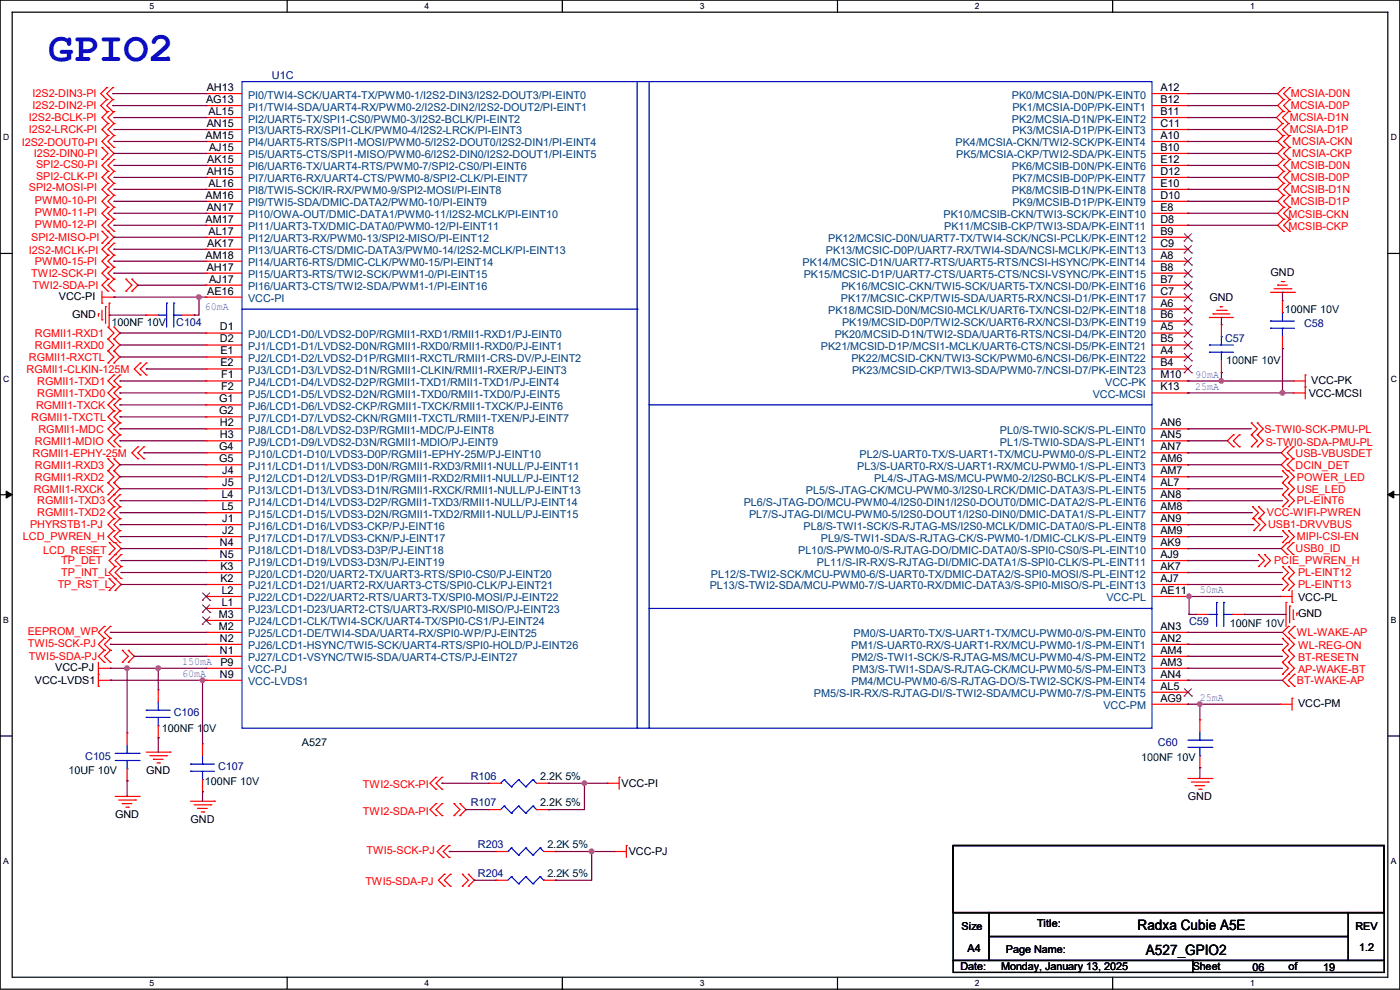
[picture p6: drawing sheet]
<svg xmlns="http://www.w3.org/2000/svg" width="297mm" height="210mm" viewBox="0 0 297 210" stroke-linecap="round" stroke-linejoin="round" font-family="sans-serif">
<defs><g id="words">
<text font-size="8.9" fill="#00f" x="10.2" y="13">GPIO2</text>
<g font-size="3">
<text x="241.3" y="197.4">Radxa Cubie A5E</text>
<text x="243.1" y="202.7">A527_GPIO2</text>
</g>
<g font-size="2.3" fill="#000080">
<text x="57.7" y="16.8">U1C</text>
<text x="37.4" y="69.2">C104</text>
<text x="276.7" y="69.4">C58</text>
<text x="259.9" y="72.5">C57</text>
<text x="252.3" y="132.7">C59</text>
<text x="36.9" y="152">C106</text>
<text x="18.1" y="161.1">C105</text>
<text x="245.7" y="158.3">C60</text>
<text x="46.3" y="163.4">C107</text>
<text x="99.9" y="165.4">R106</text>
<text x="99.9" y="171">R107</text>
<text x="101.4" y="179.9">R203</text>
<text x="101.4" y="186">R204</text>
</g>
<g font-size="2.3" fill="#f00">
<text x="6.9" y="20.7">I2S2-DIN3-PI</text>
<text x="6.9" y="23.2">I2S2-DIN2-PI</text>
<text x="273.9" y="23.2">MCSIA-D0P</text>
<text x="273.9" y="20.7">MCSIA-D0N</text>
<text x="6.1" y="25.7">I2S2-BCLK-PI</text>
<text x="6.1" y="28.3">I2S2-LRCK-PI</text>
<text x="273.6" y="28.3">MCSIA-D1P</text>
<text x="273.6" y="25.7">MCSIA-D1N</text>
<text x="4.6" y="31.1">I2S2-DOUT0-PI</text>
<text x="7.2" y="33.4">I2S2-DIN0-PI</text>
<text x="7.7" y="35.6">SPI2-CS0-PI</text>
<text x="273.9" y="35.9">MCSIB-D0N</text>
<text x="274.1" y="33.4">MCSIA-CKP</text>
<text x="274.1" y="30.8">MCSIA-CKN</text>
<text x="6.1" y="40.5">SPI2-MOSI-PI</text>
<text x="7.7" y="38.2">SPI2-CLK-PI</text>
<text x="273.9" y="38.4">MCSIB-D0P</text>
<text x="273.9" y="41">MCSIB-D1N</text>
<text x="7.4" y="43.3">PWM0-10-PI</text>
<text x="7.4" y="45.8">PWM0-11-PI</text>
<text x="273.3" y="46.3">MCSIB-CKN</text>
<text x="273.9" y="43.5">MCSIB-D1P</text>
<text x="6.1" y="53.9">I2S2-MCLK-PI</text>
<text x="6.6" y="51.1">SPI2-MISO-PI</text>
<text x="7.4" y="48.3">PWM0-12-PI</text>
<text x="273.3" y="48.9">MCSIB-CKP</text>
<text x="6.6" y="58.8">TWI2-SCK-PI</text>
<text x="7.4" y="56.2">PWM0-15-PI</text>
<text x="6.9" y="61.3">TWI2-SDA-PI</text>
<text x="7.4" y="71.5">RGMII1-RXD1</text>
<text x="6.1" y="76.5">RGMII1-RXCTL</text>
<text x="7.4" y="74">RGMII1-RXD0</text>
<text x="5.6" y="79.1">RGMII1-CLKIN-125M</text>
<text x="7.9" y="81.6">RGMII1-TXD1</text>
<text x="6.6" y="89.2">RGMII1-TXCTL</text>
<text x="7.7" y="86.7">RGMII1-TXCK</text>
<text x="7.9" y="84.2">RGMII1-TXD0</text>
<text x="7.4" y="94.3">RGMII1-MDIO</text>
<text x="8.2" y="91.8">RGMII1-MDC</text>
<text x="268.3" y="91.8">S-TWI0-SCK-PMU-PL</text>
<text x="268.5" y="94.6">S-TWI0-SDA-PMU-PL</text>
<text x="6.9" y="96.9">RGMII1-EPHY-25M</text>
<text x="7.4" y="99.4">RGMII1-RXD3</text>
<text x="7.4" y="101.9">RGMII1-RXD2</text>
<text x="274.9" y="96.9">USB-VBUSDET</text>
<text x="274.9" y="99.4">DCIN_DET</text>
<text x="275.1" y="101.9">POWER_LED</text>
<text x="7.2" y="104.5">RGMII1-RXCK</text>
<text x="7.9" y="107">RGMII1-TXD3</text>
<text x="275.1" y="107">PL-EINT6</text>
<text x="275.1" y="104.5">USE_LED</text>
<text x="6.4" y="112.1">PHYRSTB1-PJ</text>
<text x="7.9" y="109.6">RGMII1-TXD2</text>
<text x="268.8" y="109.6">VCC-WIFI-PWREN</text>
<text x="269" y="112.1">USB1-DRVVBUS</text>
<text x="4.9" y="114.6">LCD_PWREN_H</text>
<text x="9.2" y="117.4">LCD_RESET</text>
<text x="13" y="119.7">TP_DET</text>
<text x="270.3" y="119.7">PCIE_PWREN_H</text>
<text x="274.9" y="117.2">USB0_ID</text>
<text x="275.1" y="114.6">MIPI-CSI-EN</text>
<text x="12.2" y="124.8">TP_RST_L</text>
<text x="13" y="122.3">TP_INT_L</text>
<text x="275.4" y="124.8">PL-EINT13</text>
<text x="275.4" y="122.3">PL-EINT12</text>
<text x="5.9" y="137.2">TWI5-SCK-PJ</text>
<text x="5.9" y="134.7">EEPROM_WP</text>
<text x="275.1" y="135">WL-WAKE-AP</text>
<text x="275.4" y="137.8">WL-REG-ON</text>
<text x="6.1" y="140">TWI5-SDA-PJ</text>
<text x="275.4" y="140.3">BT-RESETN</text>
<text x="275.4" y="142.8">AP-WAKE-BT</text>
<text x="275.1" y="145.1">BT-WAKE-AP</text>
<text x="77" y="167.2">TWI2-SCK-PI</text>
<text x="77" y="172.8">TWI2-SDA-PI</text>
<text x="77.8" y="181.2">TWI5-SCK-PJ</text>
<text x="77.5" y="187.8">TWI5-SDA-PJ</text>
</g>
<g font-size="2.3">
<text x="43.7" y="21.8">AG13</text>
<text x="43.9" y="19.3">AH13</text>
<text x="246.2" y="19.3">A12</text>
<text x="246.2" y="21.8">B12</text>
<text x="43.6" y="29.5">AM15</text>
<text x="43.9" y="26.9">AN15</text>
<text x="44.2" y="24.4">AL15</text>
<text x="246.2" y="24.4">B11</text>
<text x="246.2" y="26.9">C11</text>
<text x="246.2" y="29.5">A10</text>
<text x="44" y="34.5">AK15</text>
<text x="44.4" y="32">AJ15</text>
<text x="246.2" y="32">B10</text>
<text x="246.2" y="34.5">E12</text>
<text x="43.9" y="37.1">AH15</text>
<text x="44.2" y="39.6">AL16</text>
<text x="246.2" y="37.1">D12</text>
<text x="246.2" y="39.6">E10</text>
<text x="43.6" y="42.2">AM16</text>
<text x="43.6" y="47.2">AM17</text>
<text x="43.9" y="44.7">AN17</text>
<text x="246.2" y="42.2">D10</text>
<text x="246.2" y="44.7">E8</text>
<text x="246.2" y="47.2">D8</text>
<text x="44" y="52.3">AK17</text>
<text x="44.2" y="49.8">AL17</text>
<text x="246.2" y="49.8">B9</text>
<text x="246.2" y="52.3">C9</text>
<text x="43.6" y="54.9">AM18</text>
<text x="43.9" y="57.4">AH17</text>
<text x="44.4" y="59.9">AJ17</text>
<text x="246.2" y="54.9">A8</text>
<text x="246.2" y="57.4">B8</text>
<text x="246.2" y="59.9">B7</text>
<text x="269.5" y="58.5">GND</text>
<text x="12.5" y="63.6">VCC-PI</text>
<text x="44" y="62.5">AE16</text>
<text x="246.2" y="62.5">C7</text>
<text x="246.2" y="65">A6</text>
<text x="256.6" y="63.8">GND</text>
<text x="15.3" y="67.4">GND</text>
<text x="46.7" y="70.1">D1</text>
<text x="246.2" y="67.6">B6</text>
<text x="246.2" y="70.1">A5</text>
<text x="46.7" y="72.6">D2</text>
<text x="46.8" y="75.2">E1</text>
<text x="46.8" y="77.7">E2</text>
<text x="246.2" y="72.6">B5</text>
<text x="246.2" y="75.2">A4</text>
<text x="246.2" y="77.7">B4</text>
<text x="46.9" y="80.3">F1</text>
<text x="46.9" y="82.8">F2</text>
<text x="246.2" y="80.3">M10</text>
<text x="246.2" y="82.8">K13</text>
<text x="278.2" y="81.4">VCC-PK</text>
<text x="46.5" y="85.3">G1</text>
<text x="46.5" y="87.9">G2</text>
<text x="277.7" y="84.2">VCC-MCSI</text>
<text x="46.5" y="95.5">G4</text>
<text x="46.7" y="90.4">H2</text>
<text x="46.7" y="93">H3</text>
<text x="246.2" y="90.4">AN6</text>
<text x="246.2" y="93">AN5</text>
<text x="246.2" y="95.5">AN7</text>
<text x="46.5" y="98">G5</text>
<text x="47.2" y="100.6">J4</text>
<text x="246.2" y="98">AM6</text>
<text x="246.2" y="100.6">AM7</text>
<text x="47" y="105.7">L4</text>
<text x="47.2" y="103.1">J5</text>
<text x="246.2" y="103.1">AL7</text>
<text x="246.2" y="105.7">AN8</text>
<text x="47" y="108.2">L5</text>
<text x="47.2" y="110.7">J1</text>
<text x="47.2" y="113.3">J2</text>
<text x="246.2" y="108.2">AM8</text>
<text x="246.2" y="110.7">AN9</text>
<text x="246.2" y="113.3">AM9</text>
<text x="46.7" y="115.8">N4</text>
<text x="46.7" y="118.4">N5</text>
<text x="246.2" y="115.8">AK9</text>
<text x="246.2" y="118.4">AJ9</text>
<text x="46.8" y="120.9">K3</text>
<text x="46.8" y="123.4">K2</text>
<text x="47" y="126">L2</text>
<text x="246.2" y="120.9">AK7</text>
<text x="246.2" y="123.4">AJ7</text>
<text x="246.2" y="126">AE11</text>
<text x="46.4" y="131.1">M3</text>
<text x="47" y="128.5">L1</text>
<text x="275.4" y="127.6">VCC-PL</text>
<text x="275.4" y="130.9">GND</text>
<text x="46.4" y="133.6">M2</text>
<text x="46.7" y="136.1">N2</text>
<text x="246.2" y="133.6">AN3</text>
<text x="246.2" y="136.1">AN2</text>
<text x="11.7" y="142.3">VCC-PJ</text>
<text x="46.7" y="138.7">N1</text>
<text x="46.7" y="143.8">N9</text>
<text x="46.8" y="141.2">P9</text>
<text x="246.2" y="138.7">AM4</text>
<text x="246.2" y="141.2">AM3</text>
<text x="246.2" y="143.8">AN4</text>
<text x="7.4" y="145.1">VCC-LVDS1</text>
<text x="246.2" y="146.3">AL5</text>
<text x="246.2" y="148.8">AG9</text>
<text x="275.4" y="149.9">VCC-PM</text>
<text x="31" y="164.2">GND</text>
<text x="131.9" y="167">VCC-PI</text>
<text x="24.4" y="173.6">GND</text>
<text x="252" y="169.8">GND</text>
<text x="40.4" y="174.6">GND</text>
<text x="133.4" y="181.4">VCC-PJ</text>
<text x="204" y="197.2">Size</text>
<text x="220" y="196.7">Title:</text>
<text x="287.6" y="197.2">REV</text>
<text x="205.3" y="202">A4</text>
<text x="213.4" y="202.3">Page Name:</text>
<text x="288.3" y="201.8">1.2</text>
<text x="203.8" y="205.8">Date:</text>
<text x="212.4" y="205.8">Monday, January 13, 2025</text>
<text x="253" y="205.8">Sheet</text>
<text x="265.7" y="206.1">06</text>
<text x="273.3" y="205.8">of</text>
<text x="280.7" y="206.1">19</text>
</g>
<g font-size="2.3" fill="#004080">
<text x="52.6" y="20.9">PI0/TWI4-SCK/UART4-TX/PWM0-1/I2S2-DIN3/I2S2-DOUT3/PI-EINT0</text>
<text x="52.6" y="23.5">PI1/TWI4-SDA/UART4-RX/PWM0-2/I2S2-DIN2/I2S2-DOUT2/PI-EINT1</text>
<text x="214.7" y="20.9">PK0/MCSIA-D0N/PK-EINT0</text>
<text x="214.8" y="23.5">PK1/MCSIA-D0P/PK-EINT1</text>
<text x="52.6" y="26">PI2/UART5-TX/SPI1-CS0/PWM0-3/I2S2-BCLK/PI-EINT2</text>
<text x="52.6" y="28.5">PI3/UART5-RX/SPI1-CLK/PWM0-4/I2S2-LRCK/PI-EINT3</text>
<text x="214.7" y="26">PK2/MCSIA-D1N/PK-EINT2</text>
<text x="214.8" y="28.5">PK3/MCSIA-D1P/PK-EINT3</text>
<text x="52.6" y="31.1">PI4/UART5-RTS/SPI1-MOSI/PWM0-5/I2S2-DOUT0/I2S2-DIN1/PI-EINT4</text>
<text x="52.6" y="33.6">PI5/UART5-CTS/SPI1-MISO/PWM0-6/I2S2-DIN0/I2S2-DOUT1/PI-EINT5</text>
<text x="202.7" y="31.1">PK4/MCSIA-CKN/TWI2-SCK/PK-EINT4</text>
<text x="202.9" y="33.6">PK5/MCSIA-CKP/TWI2-SDA/PK-EINT5</text>
<text x="52.6" y="36.2">PI6/UART6-TX/UART4-RTS/PWM0-7/SPI2-CS0/PI-EINT6</text>
<text x="52.6" y="38.7">PI7/UART6-RX/UART4-CTS/PWM0-8/SPI2-CLK/PI-EINT7</text>
<text x="52.6" y="41.2">PI8/TWI5-SCK/IR-RX/PWM0-9/SPI2-MOSI/PI-EINT8</text>
<text x="214.7" y="36.2">PK6/MCSIB-D0N/PK-EINT6</text>
<text x="214.7" y="41.2">PK8/MCSIB-D1N/PK-EINT8</text>
<text x="214.8" y="38.7">PK7/MCSIB-D0P/PK-EINT7</text>
<text x="52.6" y="43.8">PI9/TWI5-SDA/DMIC-DATA2/PWM0-10/PI-EINT9</text>
<text x="52.6" y="46.3">PI10/OWA-OUT/DMIC-DATA1/PWM0-11/I2S2-MCLK/PI-EINT10</text>
<text x="200.2" y="46.3">PK10/MCSIB-CKN/TWI3-SCK/PK-EINT10</text>
<text x="214.8" y="43.8">PK9/MCSIB-D1P/PK-EINT9</text>
<text x="52.6" y="48.9">PI11/UART3-TX/DMIC-DATA0/PWM0-12/PI-EINT11</text>
<text x="52.6" y="51.4">PI12/UART3-RX/PWM0-13/SPI2-MISO/PI-EINT12</text>
<text x="52.6" y="53.9">PI13/UART6-CTS/DMIC-DATA3/PWM0-14/I2S2-MCLK/PI-EINT13</text>
<text x="175.2" y="53.9">PK13/MCSIC-D0P/UART7-RX/TWI4-SDA/NCSI-MCLK/PK-EINT13</text>
<text x="175.7" y="51.4">PK12/MCSIC-D0N/UART7-TX/TWI4-SCK/NCSI-PCLK/PK-EINT12</text>
<text x="200.3" y="48.9">PK11/MCSIB-CKP/TWI3-SDA/PK-EINT11</text>
<text x="52.6" y="56.5">PI14/UART6-RTS/DMIC-CLK/PWM0-15/PI-EINT14</text>
<text x="52.6" y="59">PI15/UART3-RTS/TWI2-SCK/PWM1-0/PI-EINT15</text>
<text x="170.3" y="56.5">PK14/MCSIC-D1N/UART7-RTS/UART5-RTS/NCSI-HSYNC/PK-EINT14</text>
<text x="170.5" y="59">PK15/MCSIC-D1P/UART7-CTS/UART5-CTS/NCSI-VSYNC/PK-EINT15</text>
<text x="52.6" y="61.6">PI16/UART3-CTS/TWI2-SDA/PWM1-1/PI-EINT16</text>
<text x="52.6" y="64.1">VCC-PI</text>
<text x="178.4" y="64.1">PK17/MCSIC-CKP/TWI5-SDA/UART5-RX/NCSI-D1/PK-EINT17</text>
<text x="178.5" y="61.6">PK16/MCSIC-CKN/TWI5-SCK/UART5-TX/NCSI-D0/PK-EINT16</text>
<text x="52.6" y="71.7">PJ0/LCD1-D0/LVDS2-D0P/RGMII1-RXD1/RMII1-RXD1/PJ-EINT0</text>
<text x="175.7" y="66.6">PK18/MCSID-D0N/MCSI0-MCLK/UART6-TX/NCSI-D2/PK-EINT18</text>
<text x="177.1" y="71.7">PK20/MCSID-D1N/TWI2-SDA/UART6-RTS/NCSI-D4/PK-EINT20</text>
<text x="178.6" y="69.2">PK19/MCSID-D0P/TWI2-SCK/UART6-RX/NCSI-D3/PK-EINT19</text>
<text x="52.6" y="74.3">PJ1/LCD1-D1/LVDS2-D0N/RGMII1-RXD0/RMII1-RXD0/PJ-EINT1</text>
<text x="52.6" y="76.8">PJ2/LCD1-D2/LVDS2-D1P/RGMII1-RXCTL/RMII1-CRS-DV/PJ-EINT2</text>
<text x="174.2" y="74.3">PK21/MCSID-D1P/MCSI1-MCLK/UART6-CTS/NCSI-D5/PK-EINT21</text>
<text x="180.6" y="76.8">PK22/MCSID-CKN/TWI3-SCK/PWM0-6/NCSI-D6/PK-EINT22</text>
<text x="52.6" y="79.3">PJ3/LCD1-D3/LVDS2-D1N/RGMII1-CLKIN/RMII1-RXER/PJ-EINT3</text>
<text x="52.6" y="81.9">PJ4/LCD1-D4/LVDS2-D2P/RGMII1-TXD1/RMII1-TXD1/PJ-EINT4</text>
<text x="180.8" y="79.3">PK23/MCSID-CKP/TWI3-SDA/PWM0-7/NCSI-D7/PK-EINT23</text>
<text x="234.5" y="81.9">VCC-PK</text>
<text x="52.6" y="84.4">PJ5/LCD1-D5/LVDS2-D2N/RGMII1-TXD0/RMII1-TXD0/PJ-EINT5</text>
<text x="52.6" y="87">PJ6/LCD1-D6/LVDS2-CKP/RGMII1-TXCK/RMII1-TXCK/PJ-EINT6</text>
<text x="52.6" y="89.5">PJ7/LCD1-D7/LVDS2-CKN/RGMII1-TXCTL/RMII1-TXEN/PJ-EINT7</text>
<text x="231.8" y="84.4">VCC-MCSI</text>
<text x="52.6" y="92">PJ8/LCD1-D8/LVDS2-D3P/RGMII1-MDC/PJ-EINT8</text>
<text x="52.6" y="94.6">PJ9/LCD1-D9/LVDS2-D3N/RGMII1-MDIO/PJ-EINT9</text>
<text x="212.1" y="92">PL0/S-TWI0-SCK/S-PL-EINT0</text>
<text x="212.1" y="94.6">PL1/S-TWI0-SDA/S-PL-EINT1</text>
<text x="52.6" y="97.1">PJ10/LCD1-D10/LVDS3-D0P/RGMII1-EPHY-25M/PJ-EINT10</text>
<text x="52.6" y="99.7">PJ11/LCD1-D11/LVDS3-D0N/RGMII1-RXD3/RMII1-NULL/PJ-EINT11</text>
<text x="181.9" y="99.7">PL3/S-UART0-RX/S-UART1-RX/MCU-PWM0-1/S-PL-EINT3</text>
<text x="182.4" y="97.1">PL2/S-UART0-TX/S-UART1-TX/MCU-PWM0-0/S-PL-EINT2</text>
<text x="52.6" y="102.2">PJ12/LCD1-D12/LVDS3-D1P/RGMII1-RXD2/RMII1-NULL/PJ-EINT12</text>
<text x="52.6" y="104.7">PJ13/LCD1-D13/LVDS3-D1N/RGMII1-RXCK/RMII1-NULL/PJ-EINT13</text>
<text x="52.6" y="107.3">PJ14/LCD1-D14/LVDS3-D2P/RGMII1-TXD3/RMII1-NULL/PJ-EINT14</text>
<text x="157.8" y="107.3">PL6/S-JTAG-DO/MCU-PWM0-4/I2S0-DIN1/I2S0-DOUT0/DMIC-DATA2/S-PL-EINT6</text>
<text x="171" y="104.7">PL5/S-JTAG-CK/MCU-PWM0-3/I2S0-LRCK/DMIC-DATA3/S-PL-EINT5</text>
<text x="185.5" y="102.2">PL4/S-JTAG-MS/MCU-PWM0-2/I2S0-BCLK/S-PL-EINT4</text>
<text x="52.6" y="109.8">PJ15/LCD1-D15/LVDS3-D2N/RGMII1-TXD2/RMII1-NULL/PJ-EINT15</text>
<text x="52.6" y="112.4">PJ16/LCD1-D16/LVDS3-CKP/PJ-EINT16</text>
<text x="158.9" y="109.8">PL7/S-JTAG-DI/MCU-PWM0-5/I2S0-DOUT1/I2S0-DIN0/DMIC-DATA1/S-PL-EINT7</text>
<text x="170.5" y="112.4">PL8/S-TWI1-SCK/S-RJTAG-MS/I2S0-MCLK/DMIC-DATA0/S-PL-EINT8</text>
<text x="52.6" y="114.9">PJ17/LCD1-D17/LVDS3-CKN/PJ-EINT17</text>
<text x="52.6" y="117.4">PJ18/LCD1-D18/LVDS3-D3P/PJ-EINT18</text>
<text x="52.6" y="120">PJ19/LCD1-D19/LVDS3-D3N/PJ-EINT19</text>
<text x="169.3" y="117.4">PL10/S-PWM0-0/S-RJTAG-DO/DMIC-DATA0/S-SPI0-CS0/S-PL-EINT10</text>
<text x="173.3" y="120">PL11/S-IR-RX/S-RJTAG-DI/DMIC-DATA1/S-SPI0-CLK/S-PL-EINT11</text>
<text x="174.2" y="114.9">PL9/S-TWI1-SDA/S-RJTAG-CK/S-PWM0-1/DMIC-CLK/S-PL-EINT9</text>
<text x="52.6" y="122.5">PJ20/LCD1-D20/UART2-TX/UART3-RTS/SPI0-CS0/PJ-EINT20</text>
<text x="52.6" y="125.1">PJ21/LCD1-D21/UART2-RX/UART3-CTS/SPI0-CLK/PJ-EINT21</text>
<text x="150.6" y="125.1">PL13/S-TWI2-SDA/MCU-PWM0-7/S-UART0-RX/DMIC-DATA3/S-SPI0-MISO/S-PL-EINT13</text>
<text x="150.8" y="122.5">PL12/S-TWI2-SCK/MCU-PWM0-6/S-UART0-TX/DMIC-DATA2/S-SPI0-MOSI/S-PL-EINT12</text>
<text x="52.6" y="127.6">PJ22/LCD1-D22/UART2-RTS/UART3-TX/SPI0-MOSI/PJ-EINT22</text>
<text x="52.6" y="130.1">PJ23/LCD1-D23/UART2-CTS/UART3-RX/SPI0-MISO/PJ-EINT23</text>
<text x="234.7" y="127.6">VCC-PL</text>
<text x="52.6" y="132.7">PJ24/LCD1-CLK/TWI4-SCK/UART4-TX/SPI0-CS1/PJ-EINT24</text>
<text x="52.6" y="135.2">PJ25/LCD1-DE/TWI4-SDA/UART4-RX/SPI0-WP/PJ-EINT25</text>
<text x="52.6" y="137.8">PJ26/LCD1-HSYNC/TWI5-SCK/UART4-RTS/SPI0-HOLD/PJ-EINT26</text>
<text x="180.6" y="137.8">PM1/S-UART0-RX/S-UART1-RX/MCU-PWM0-1/S-PM-EINT1</text>
<text x="181.1" y="135.2">PM0/S-UART0-TX/S-UART1-TX/MCU-PWM0-0/S-PM-EINT0</text>
<text x="52.6" y="140.3">PJ27/LCD1-VSYNC/TWI5-SDA/UART4-CTS/PJ-EINT27</text>
<text x="52.6" y="142.8">VCC-PJ</text>
<text x="180.6" y="140.3">PM2/S-TWI1-SCK/S-RJTAG-MS/MCU-PWM0-4/S-PM-EINT2</text>
<text x="180.9" y="142.8">PM3/S-TWI1-SDA/S-RJTAG-CK/MCU-PWM0-5/S-PM-EINT3</text>
<text x="52.6" y="145.4">VCC-LVDS1</text>
<text x="172.7" y="147.9">PM5/S-IR-RX/S-RJTAG-DI/S-TWI2-SDA/MCU-PWM0-7/S-PM-EINT5</text>
<text x="180.6" y="145.4">PM4/MCU-PWM0-6/S-RJTAG-DO/S-TWI2-SCK/S-PM-EINT4</text>
<text x="234.1" y="150.5">VCC-PM</text>
</g>
<g font-size="2.3" fill="#8000ff">
<text x="43.5" y="65.7">60mA</text>
<text x="253.5" y="80.1">90mA</text>
<text x="253.5" y="82.7">25mA</text>
<text x="254.5" y="125.9">50mA</text>
<text x="38.7" y="143.6">60mA</text>
<text x="38.7" y="141.1">150mA</text>
<text x="254.5" y="148.7">25mA</text>
</g>
<g font-size="2.3" fill="#004000">
<text x="23.7" y="69.2">100NF 10V</text>
<text x="272.6" y="66.4">100NF 10V</text>
<text x="260.1" y="77.3">100NF 10V</text>
<text x="260.9" y="132.9">100NF 10V</text>
<text x="34.3" y="155.3">100NF 10V</text>
<text x="64.1" y="158.3">A527</text>
<text x="242.1" y="161.4">100NF 10V</text>
<text x="14.5" y="164.2">10UF 10V</text>
<text x="43.5" y="166.5">100NF 10V</text>
<text x="114.6" y="165.4">2.2K 5%</text>
<text x="114.6" y="171">2.2K 5%</text>
<text x="116.1" y="179.9">2.2K 5%</text>
<text x="116.1" y="186">2.2K 5%</text>
</g>
<g font-size="1.8">
<text x="31.7" y="1.9">5</text>
<text x="90.1" y="1.9">4</text>
<text x="148.5" y="1.9">3</text>
<text x="206.8" y="1.9">2</text>
<text x="265.2" y="1.9">1</text>
<text x=".7" y="29.8">D</text>
<text x="295.1" y="29.8">D</text>
<text x=".7" y="80.9">C</text>
<text x="295.1" y="80.9">C</text>
<text x=".7" y="132.1">B</text>
<text x="295.1" y="132.1">B</text>
<text x=".7" y="183.3">A</text>
<text x="295.1" y="183.3">A</text>
<text x="31.7" y="209.2">5</text>
<text x="90.1" y="209.2">4</text>
<text x="148.5" y="209.2">3</text>
<text x="206.8" y="209.2">2</text>
<text x="265.2" y="209.2">1</text>
</g>
</g></defs>
<path d="M0 0h297v209.8h-297zM2.6 2.6h291.8v204.7h-291.8z" fill="none" stroke="#000" stroke-width=".25"/>
<g fill="#fff">
<path d="M31.7 .3h1v2h-1z"/>
<path d="M31.7 207.6h1v1.9h-1z"/>
</g>
<path d="M60.9 0v2.6M60.9 207.3v2.5" fill="none" stroke="#000" stroke-width=".25"/>
<g fill="#fff">
<path d="M90.1 .3h1v2h-1z"/>
<path d="M90.1 207.6h1v1.9h-1z"/>
</g>
<path d="M119.3 0v2.6M119.3 207.3v2.5" fill="none" stroke="#000" stroke-width=".25"/>
<g fill="#fff">
<path d="M148.5 .3h.9v2h-.9z"/>
<path d="M148.5 207.6h.9v1.9h-.9z"/>
</g>
<path d="M177.7 0v2.6M177.7 207.3v2.5" fill="none" stroke="#000" stroke-width=".25"/>
<g fill="#fff">
<path d="M206.8 .3h1v2h-1z"/>
<path d="M206.8 207.6h1v1.9h-1z"/>
</g>
<path d="M236.1 0v2.6M236.1 207.3v2.5" fill="none" stroke="#000" stroke-width=".25"/>
<g fill="#fff">
<path d="M265.2 .3h1v2h-1z"/>
<path d="M265.2 207.6h1v1.9h-1z"/>
<path d="M.7 28.2h1.2v1.9h-1.2z"/>
<path d="M295.1 28.2h1.2v1.9h-1.2z"/>
<path d="M.7 79.3h1.2v2h-1.2z"/>
<path d="M295.1 79.3h1.2v2h-1.2z"/>
</g>
<path d="M0 53.8h2.6M294.4 53.8h2.6" fill="none" stroke="#000" stroke-width=".25"/>
<g fill="#fff">
<path d="M.7 130.5h1.2v2h-1.2z"/>
<path d="M295.1 130.5h1.1v2h-1.1z"/>
</g>
<path d="M0 104.9h2.6M294.4 104.9h2.6" fill="none" stroke="#000" stroke-width=".25"/>
<path d="M1.3 104.2l1.3 .7-1.3 .8zM294.4 104.9l1.3-.7v1.5z" fill="#000" stroke="#000" stroke-width=".21"/>
<g fill="#fff">
<path d="M.7 181.7h1.2v2h-1.2z"/>
<path d="M295.1 181.7h1.1v2h-1.1z"/>
</g>
<path d="M0 156.1h2.6M294.4 156.1h2.6M202.2 179.4h91.5v14.2h-91.5zM202.2 193.6h7.6v10.2h-7.6zM209.8 193.6h76.2v5.1h-76.2zM209.8 198.7h76.2v5.1h-76.2zM286 193.6h7.7v10.2h-7.7zM202.2 203.8h50.8v2.5h-50.8zM253 203.8h40.7v2.5h-40.7z" fill="none" stroke="#000" stroke-width=".25"/>
<g fill="none" stroke="#f00" stroke-width=".25">
<path d="M22.6 18.6h.1M22.6 18.6l-1.2 1.3 1.2 1.2M23.9 18.6h.1M23.9 18.6l-1.3 1.3 1.3 1.2M43.7 19.9h.1M43.7 19.9h7.7M244.4 19.9h7.6M252 19.9h.1M272.3 18.6h.1M272.3 18.6l-1.2 1.3 1.2 1.2M273.6 18.6h.1M273.6 18.6l-1.3 1.3 1.3 1.2"/>
<path d="M21.6 33.8h.1M21.6 31.3h.1M21.6 31.3l1.3 1.3-1.3 1.2M22.6 21.1h.1M22.6 23.7h.1M22.6 21.1l-1.2 1.3 1.2 1.3M22.9 36.4h.1M22.9 33.8h.1M22.9 38.9h.1M22.9 26.2h.1M22.9 23.7h.1M22.9 28.7h.1"/>
<path d="M22.9 31.3h.1M22.9 28.7l-1.3 1.3 2.6 2.6-2.6 2.5 1.3 1.3M22.9 36.4l-1.3 1.2 1.3 1.3M22.9 38.9l-1.3 1.3 1.3 1.2M22.9 23.7l-1.3 1.2 1.3 1.3M22.9 26.2l-1.3 1.3 1.3 1.2M23.9 21.1h.1M23.9 23.7h.1M23.9 21.1l-1.3 1.3 1.3 1.3M24.2 36.4h.1M24.2 33.8h.1M24.2 38.9h.1"/>
<path d="M24.2 26.2h.1M24.2 23.7h.1M24.2 28.7h.1M24.2 31.3h.1M24.2 33.8l-1.3 1.3 1.3 1.3M24.2 36.4l-1.3 1.2 1.3 1.3M24.2 38.9l-1.3 1.3 1.3 1.2M24.2 23.7l-1.3 1.2 1.3 1.3M24.2 26.2l-1.3 1.3 1.3 1.2M24.2 28.7l-1.3 1.3 1.3 1.3M43.7 22.4h.1M43.7 24.9h.1"/>
<path d="M43.7 27.5h.1M43.7 30h.1M43.7 32.6h.1M43.7 35.1h.1M43.7 37.6h.1M43.7 22.4h7.7M43.7 24.9h7.7M43.7 27.5h7.7M43.7 30h7.7M43.7 32.6h7.7M43.7 35.1h7.7M43.7 37.6h7.7"/>
<path d="M244.4 22.4h7.6M244.4 24.9h7.6M244.4 27.5h7.6M244.4 30h7.6M244.4 32.6h7.6M244.4 35.1h7.6M244.4 37.6h7.6M252 22.4h.1M252 24.9h.1M252 27.5h.1M252 30h.1M252 32.6h.1"/>
<path d="M252 35.1h.1M252 37.6h.1M272.1 28.7h.1M272.1 26.2h.1M272.1 23.7h.1M272.1 26.2l-1.3 1.3 1.3 1.2M272.1 23.7l-1.3 1.2 1.3 1.3M272.3 33.8h.1M272.3 31.3h.1M272.3 28.7h.1M272.3 23.7h.1M272.3 21.1h.1"/>
<path d="M272.3 38.9h.1M272.3 36.4h.1M272.3 31.3l-1.2 1.3 1.2 1.2M272.3 28.7l-1.2 1.3 1.2 1.3M272.3 21.1l-1.2 1.3 1.2 1.3M272.3 36.4l-1.2 1.2 1.2 1.3M272.3 33.8l-1.2 1.3 1.2 1.3M272.3 38.9l-1.2 1.3 1.2 1.2M273.3 26.2h.1M273.3 28.7h.1M273.3 23.7h.1M273.3 26.2l-1.2 1.3 1.2 1.2"/>
<path d="M273.3 23.7l-1.2 1.2 1.2 1.3M273.6 31.3h.1M273.6 33.8h.1M273.6 28.7h.1M273.6 21.1h.1M273.6 23.7h.1M273.6 36.4h.1M273.6 38.9h.1M273.6 31.3l-1.3 1.3 1.3 1.2M273.6 28.7l-1.3 1.3 1.3 1.3M273.6 21.1l-1.3 1.3 1.3 1.3M273.6 36.4l-1.3 1.2 1.3 1.3"/>
<path d="M273.6 33.8l-1.3 1.3 1.3 1.3M273.6 38.9l-1.3 1.3 1.3 1.2M21.6 51.6h.1M21.6 49.1h.1M21.6 49.1l1.3 1.2-1.3 1.3M22.9 59.2h.1M22.9 56.7h.1M22.9 41.4h.1M22.9 54.1h.1M22.9 51.6h.1M22.9 44h.1M22.9 46.5h.1"/>
<path d="M22.9 49.1h.1M22.9 46.5l-1.3 1.3 2.6 2.5-2.6 2.6 1.3 1.2M22.9 59.2l-1.3 1.3 1.3 1.3M22.9 56.7l-1.3 1.3 1.3 1.2M22.9 41.4l-1.3 1.3 1.3 1.3M22.9 44l-1.3 1.3 1.3 1.2M22.9 54.1l-1.3 1.3 1.3 1.3M24.2 59.2h.1M24.2 56.7h.1M24.2 41.4h.1M24.2 54.1h.1M24.2 51.6h.1"/>
<path d="M24.2 44h.1M24.2 46.5h.1M24.2 49.1h.1M24.2 54.1l-1.3 1.3 1.3 1.3M24.2 59.2l-1.3 1.3 1.3 1.3M24.2 56.7l-1.3 1.3 1.3 1.2M24.2 51.6l-1.3 1.3 1.3 1.2M24.2 41.4l-1.3 1.3 1.3 1.3M24.2 44l-1.3 1.3 1.3 1.2M24.2 46.5l-1.3 1.3 1.3 1.3M26.7 59.2h.1M26.7 59.2l1.3 1.3-1.3 1.3"/>
<path d="M28 59.2h.1M28 59.2l1.3 1.3-1.3 1.3M43.7 40.2h.1M43.7 42.7h.1M43.7 45.3h.1M43.7 47.8h.1M43.7 50.3h.1M43.7 52.9h.1M43.7 55.4h.1M43.7 58h.1M43.7 40.2h7.7M43.7 42.7h7.7"/>
<path d="M43.7 45.3h7.7M43.7 47.8h7.7M43.7 50.3h7.7M43.7 52.9h7.7M43.7 55.4h7.7M43.7 58h7.7M244.4 40.2h7.6M244.4 42.7h7.6M244.4 45.3h7.6M244.4 47.8h7.6M244.4 50.3h7.6M244.4 52.9h7.6"/>
<path d="M244.4 55.4h7.6M244.4 58h7.6M252 40.2h.1M252 42.7h.1M252 45.3h.1M252 47.8h.1M252 50.3h.1M252 52.9h.1M252 55.4h.1M252 58h.1M271.8 59.7h.5M272.3 59.7h.1"/>
<path d="M272.3 44h.1M272.3 41.4h.1M272.3 49.1h.1M272.3 46.5h.1M272.3 41.4l-1.2 1.3 1.2 1.3M272.3 46.5l-1.2 1.3 1.2 1.3M272.3 44l-1.2 1.3 1.2 1.2M273.6 41.4h.1M273.6 44h.1M273.6 46.5h.1M273.6 49.1h.1M273.6 41.4l-1.3 1.3 1.3 1.3"/>
<path d="M273.6 46.5l-1.3 1.3 1.3 1.3M273.6 44l-1.3 1.3 1.3 1.2M20.9 66.6h.1M20.9 66.6v.5M21.6 64.3h.1M21.6 67.9h.1M21.6 63h2.6M21.6 61.8v2.5M21.6 65.8v2.1M22.4 65.1h.1M22.4 65.1v3.5M22.9 71.9h.1"/>
<path d="M22.9 69.4h.1M22.9 74.5h.1M22.9 77h.1M22.9 61.8h.1M22.9 69.4l1.3 1.3-1.3 1.2M22.9 71.9l1.3 1.3-1.3 1.3M22.9 74.5l1.3 1.2-1.3 1.3M23.2 64.3h.1M23.2 64.3v5.1M24.2 63h.1M24.2 69.4h.1M24.2 71.9h.1"/>
<path d="M24.2 74.5h.1M24.2 77h.1M24.2 79.5h.1M24.2 61.8h.1M24.2 69.4l1.2 1.3-1.2 1.2M24.2 71.9l1.2 1.3-1.2 1.3M24.2 74.5l1.2 1.2-1.2 1.3M24.2 79.5l-1.3 1.3 1.3 1.3M25.4 79.5h.1M25.4 79.5l-1.2 1.3 1.2 1.3M26.7 61.8h.1M28 61.8h.1"/>
<path d="M29.8 79.5h.1M29.8 77h.1M29.8 77l-1.3 1.3 1.3 1.2M31 79.5h.1M31 77h.1M31 66.8h.1M31 77l-1.2 1.3 1.2 1.2M31 66.8h2.6M38.7 66.8h2.5M41.2 66.8h.1M43.7 60.5h.1M43.7 63h.1"/>
<path d="M43.7 70.7h.1M43.7 73.2h.1M43.7 75.7h.1M43.7 78.3h.1M43.7 60.5h7.7M43.7 63h7.7M43.7 70.7h7.7M43.7 73.2h7.7M43.7 75.7h7.7M43.7 78.3h7.7M244.4 60.5h7.6M244.4 63h7.6"/>
<path d="M244.4 70.7h7.6M244.4 73.2h7.6M244.4 75.7h7.6M244.4 78.3h7.6M244.4 65.6h7.6M244.4 68.1h7.6M252 60.5h.1M252 63h.1M252 65.6h.1M252 68.1h.1M252 70.7h.1M252 73.2h.1"/>
<path d="M252 75.7h.1M252 78.3h.1M256.6 67.4h.1M256.6 67.4h5.1M257.3 66.6h.1M257.3 66.6h3.6M258.1 65.8h2M258.9 65.1h.1M258.9 65.1h.5M259.1 79h.1M259.1 68.9h.1M259.1 68.9v2.5"/>
<path d="M259.1 76.5v2.5M260.1 65.8h.1M269.5 62h5.1M270.3 61.3h3.6M271.1 60.5h.1M271.1 60.5h2M272.1 74h.1M272.1 63.8h.1M272.1 63.8v2.5M272.1 71.4v2.6M273.9 61.3h.1M274.6 62h.1"/>
<path d="M276.9 79.5h.1M276.9 79.5v5.1M22.9 99.9h.1M22.9 97.3h.1M22.9 97.3l1.3 1.3-1.3 1.3M22.9 99.9l1.3 1.2-1.3 1.3M24.2 97.3h.1M24.2 99.9h.1M24.2 82.1h.1M24.2 84.6h.1M24.2 87.2h.1M24.2 89.7h.1"/>
<path d="M24.2 92.2h.1M24.2 94.8h.1M24.2 97.3l1.2 1.3-1.2 1.3M24.2 82.1l-1.3 1.3 1.3 1.2M24.2 84.6l-1.3 1.3 1.3 1.3M24.2 87.2l-1.3 1.2 1.3 1.3M24.2 89.7l-1.3 1.3 1.3 1.2M24.2 92.2l-1.3 1.3 1.3 1.3M24.2 99.9l1.2 1.2-1.2 1.3M25.4 82.1h.1M25.4 84.6h.1M25.4 87.2h.1"/>
<path d="M25.4 89.7h.1M25.4 92.2h.1M25.4 94.8h.1M25.4 82.1l-1.2 1.3 1.2 1.2M25.4 84.6l-1.2 1.3 1.2 1.3M25.4 87.2l-1.2 1.2 1.2 1.3M25.4 89.7l-1.2 1.3 1.2 1.2M25.4 92.2l-1.2 1.3 1.2 1.3M29.3 97.3h.1M29.3 94.8h.1M29.3 94.8l-1.3 1.3 1.3 1.2M30.5 97.3h.1"/>
<path d="M30.5 94.8h.1M30.5 94.8l-1.2 1.3 1.2 1.2M43.7 80.8h.1M43.7 83.4h.1M43.7 85.9h.1M43.7 88.4h.1M43.7 91h.1M43.7 93.5h.1M43.7 96.1h.1M43.7 98.6h.1M43.7 80.8h7.7M43.7 83.4h7.7"/>
<path d="M43.7 85.9h7.7M43.7 88.4h7.7M43.7 91h7.7M43.7 93.5h7.7M43.7 96.1h7.7M43.7 98.6h7.7M244.4 80.8h7.6M244.4 83.4h7.6M244.4 91h7.6M244.4 93.5h7.6M244.4 96.1h7.6M244.4 98.6h7.6"/>
<path d="M252 80.8h.1M252 83.4h.1M252 91h.1M252 93.5h.1M252 96.1h.1M252 98.6h.1M261.7 92.2h.1M261.7 94.8h.1M261.7 92.2l-1.3 1.3 1.3 1.3M262.9 94.8h.1M262.9 92.2h.1M262.9 92.2l-1.2 1.3 1.2 1.3"/>
<path d="M265.5 94.8h.1M265.5 92.2h.1M265.5 89.7h.1M265.5 92.2l1.2 1.3-1.2 1.3M265.5 89.7l1.2 1.3-1.2 1.2M266.7 94.8h.1M266.7 92.2h.1M266.7 89.7h.1M266.7 92.2l1.3 1.3-1.3 1.3M266.7 89.7l1.3 1.3-1.3 1.2M272.1 99.9h.1M272.1 99.9l1.2 1.2-1.2 1.3"/>
<path d="M273.1 97.3h.1M273.1 94.8h.1M273.1 99.9h.1M273.1 97.3l-1.3 1.3 1.3 1.3M273.1 94.8l-1.3 1.3 1.3 1.2M273.3 99.9h.1M273.3 99.9l1.3 1.2-1.3 1.3M274.4 80.8h.1M274.4 83.4h.1M274.4 94.8h.1M274.4 97.3h.1M274.4 99.9h.1"/>
<path d="M274.4 80.8h2.5M274.4 83.4h2.5M274.4 94.8l-1.3 1.3 1.3 1.2M274.4 97.3l-1.3 1.3 1.3 1.3M276.9 82.1h.1M22.9 102.4h.1M22.9 104.9h.1M22.9 102.4l1.3 1.3-1.3 1.2M23.2 117.6h.1M23.2 115.1h.1M23.2 115.1l1.2 1.3-1.2 1.2M24.2 102.4h.1"/>
<path d="M24.2 104.9h.1M24.2 107.5h.1M24.2 110h.1M24.2 112.6h.1M24.2 115.1h.1M24.2 102.4l1.2 1.3-2.5 2.5 1.3 1.3M24.2 107.5l-1.3 1.3 1.3 1.2M24.2 110l-1.3 1.3 1.3 1.3M24.2 112.6l-1.3 1.2 1.3 1.3M24.4 115.1h.1M24.4 117.6h.1M24.4 115.1l1.3 1.3-2.5 2.5 1.2 1.3"/>
<path d="M25.4 107.5h.1M25.4 104.9h.1M25.4 110h.1M25.4 112.6h.1M25.4 115.1h.1M25.4 104.9l-1.2 1.3 1.2 1.3M25.4 107.5l-1.2 1.3 1.2 1.2M25.4 110l-1.2 1.3 1.2 1.3M25.4 112.6l-1.2 1.2 1.2 1.3M25.7 117.6h.1M25.7 117.6l-1.3 1.3 1.3 1.3M43.7 101.1h.1"/>
<path d="M43.7 103.7h.1M43.7 106.2h.1M43.7 108.8h.1M43.7 111.3h.1M43.7 113.8h.1M43.7 116.4h.1M43.7 118.9h.1M43.7 101.1h7.7M43.7 103.7h7.7M43.7 106.2h7.7M43.7 108.8h7.7M43.7 111.3h7.7"/>
<path d="M43.7 113.8h7.7M43.7 116.4h7.7M43.7 118.9h7.7M244.4 101.1h7.6M244.4 103.7h7.6M244.4 106.2h7.6M244.4 108.8h7.6M244.4 111.3h7.6M244.4 113.8h7.6M244.4 116.4h7.6M244.4 118.9h7.6M252 101.1h.1"/>
<path d="M252 103.7h.1M252 106.2h.1M252 108.8h.1M252 111.3h.1M252 113.8h.1M252 116.4h.1M252 118.9h.1M265.7 110h.1M265.7 107.5h.1M265.7 107.5l1.3 1.3-1.3 1.2M266 112.6h.1M266 110h.1"/>
<path d="M266 110l1.3 1.3-1.3 1.3M267 110h.1M267 107.5h.1M267 117.6h.1M267 107.5l1.3 1.3-1.3 1.2M267 117.6l1.3 1.3-1.3 1.3M267.3 112.6h.1M267.3 110h.1M267.3 110l1.2 1.3-1.2 1.3M268.3 117.6h.1M268.3 117.6l1.2 1.3-1.2 1.3M272.1 107.5h.1"/>
<path d="M272.1 104.9h.1M272.1 102.4h.1M272.1 115.1h.1M272.1 112.6h.1M272.1 102.4l1.2 1.3-1.2 1.2M272.1 104.9l1.2 1.3-1.2 1.3M272.1 112.6l1.2 1.2-1.2 1.3M273.1 115.1h.1M273.1 117.6h.1M273.1 115.1l-1.3 1.3 1.3 1.2M273.3 107.5h.1M273.3 104.9h.1"/>
<path d="M273.3 102.4h.1M273.3 115.1h.1M273.3 112.6h.1M273.3 104.9l1.3 1.3-1.3 1.3M273.3 102.4l1.3 1.3-1.3 1.2M273.3 112.6l1.3 1.2-1.3 1.3M274.4 117.6h.1M274.4 115.1h.1M274.4 115.1l-1.3 1.3 1.3 1.2M22.1 138h.1M22.1 135.4h.1M22.1 132.9h.1"/>
<path d="M22.1 135.4l-1.2 1.3 1.2 1.3M22.1 138l-1.2 1.2 1.2 1.3M22.1 132.9l-1.2 1.3 1.2 1.2M23.2 125.3h.1M23.2 122.7h.1M23.2 122.7l1.2 1.3-1.2 1.3M23.4 138h.1M23.4 135.4h.1M23.4 132.9h.1M23.4 135.4l-1.3 1.3 1.3 1.3M23.4 132.9l-1.3 1.3 1.3 1.2M23.4 138l-1.3 1.2 1.3 1.3"/>
<path d="M24.4 122.7h.1M24.4 125.3h.1M24.4 120.2h.1M24.4 120.2l-1.2 1.3 2.5 2.5-1.3 1.3M25.7 122.7h.1M25.7 120.2h.1M25.7 120.2l-1.3 1.3 1.3 1.2M26 138h.1M26 138l1.2 1.2-1.2 1.3M27.2 138h.1M27.2 138l1.3 1.2-1.3 1.3M43.7 121.5h.1"/>
<path d="M43.7 124h.1M43.7 126.5h.1M43.7 129.1h.1M43.7 131.6h.1M43.7 134.2h.1M43.7 136.7h.1M43.7 139.2h.1M43.7 126.5h7.7M43.7 121.5h7.7M43.7 124h7.7M43.7 129.1h7.7M43.7 131.6h7.7"/>
<path d="M43.7 134.2h7.7M43.7 136.7h7.7M43.7 139.2h7.7M244.4 126.5h7.6M244.4 121.5h7.6M244.4 124h7.6M244.4 134.2h7.6M244.4 136.7h7.6M244.4 139.2h7.6M252 121.5h.1M252 124h.1M252 126.5h.1"/>
<path d="M252 134.2h.1M252 136.7h.1M252 139.2h.1M253.8 130.3h.1M253.8 130.3h2.5M261.4 130.3h2.5M263.9 130.3h.1M267 120.2h.1M268.3 120.2h.1M271.6 126.5h.1M271.6 126.5h2.5M272.1 138h.1"/>
<path d="M272.1 135.4h.1M272.1 125.3h.1M272.1 122.7h.1M272.1 120.2h.1M272.1 135.4l1.2 1.3-1.2 1.3M272.1 138l1.2 1.2-1.2 1.3M272.1 122.7l1.2 1.3-1.2 1.3M272.1 120.2l1.2 1.3-1.2 1.2M272.8 127.8h.1M272.8 127.8v5.1M273.3 138h.1M273.3 135.4h.1"/>
<path d="M273.3 125.3h.1M273.3 122.7h.1M273.3 120.2h.1M273.3 132.9h.1M273.3 132.9l-1.2 1.3 2.5 2.5-1.3 1.3M273.3 138l1.3 1.2-1.3 1.3M273.3 122.7l1.3 1.3-1.3 1.3M273.3 120.2l1.3 1.3-1.3 1.2M273.6 128.6h.1M273.6 128.6v3.5M274.1 127.8h.1M274.1 125.3v2.5"/>
<path d="M274.4 131.4h.1M274.4 129.3v2.1M274.6 135.4h.1M274.6 132.9h.1M274.6 132.9l-1.3 1.3 1.3 1.2M275.1 130.1h.1M275.1 130.1v.5M20.9 145.6h.1M20.9 143h.1M20.9 144.3h2.5M20.9 140.5v5.1M20.9 141.8h2.5"/>
<path d="M22.1 140.5h.1M23.4 144.3h.1M23.4 141.8h.1M23.4 140.5h.1M26 140.5h.1M27 155.5h.1M27 155.5v2.5M27.2 140.5h.1M31 159.6h5.1M33.6 146.3h.1M33.6 156.5h.1M33.6 146.3v2.6"/>
<path d="M33.6 154v2.5M36.1 159.6h.1M43 157.8h.1M43 157.8v2.5M43.7 141.8h.1M43.7 144.3h.1M43.7 144.3h7.7M43.7 141.8h7.7M244.4 149.4h7.6M244.4 144.3h7.6M244.4 141.8h7.6M244.4 146.9h7.6"/>
<path d="M252 141.8h.1M252 144.3h.1M252 146.9h.1M252 149.4h.1M254.6 152.7h.1M254.6 152.7v2.5M271.6 149.4h.1M271.6 149.4h2.5M272.1 140.5h.1M272.1 143h.1M272.1 140.5l1.2 1.3-1.2 1.2M273.3 140.5h.1"/>
<path d="M273.3 143h.1M273.3 145.6h.1M273.3 140.5l1.3 1.3-2.5 2.5 1.2 1.3M274.1 148.1h.1M274.1 148.1v2.6M274.6 145.6h.1M274.6 143h.1M274.6 143l-1.3 1.3 1.3 1.3M24.4 169h5.1M25.2 169.7h3.5M26 170.5h.1M26 170.5h2"/>
<path d="M26.7 171.2h.5M27 165.7h.1M27 163.1v2.6M27.2 171.2h.1M28.7 169.7h.1M29.5 169h.1M31.8 160.3h3.5M32.6 161.1h.1M32.6 161.1h2M33.3 161.8h.5M33.8 161.8h.1M35.3 160.3h.1"/>
<path d="M40.4 170h5.1M41.2 170.7h3.5M42 171.5h.1M42 171.5h2M42.7 172.3h.5M43 167.9h.1M43 165.4v2.5M43.2 172.3h.1M44.7 170.7h.1M45.5 170h.1M92.5 167.4h.1M92.5 164.9h.1"/>
<path d="M92.5 173h.1M92.5 170.5h.1M92.5 164.9l-1.3 1.3 1.3 1.2M92.5 170.5l-1.3 1.2 1.3 1.3M93.8 167.4h.1M93.8 164.9h.1M93.8 173h.1M93.8 170.5h.1M93.8 164.9l-1.3 1.3 1.3 1.2M93.8 170.5l-1.3 1.2 1.3 1.3M94 179.4h.1M94 179.4l-1.2 1.2 1.2 1.3"/>
<path d="M95.3 179.4h.1M95.3 179.4l-1.3 1.2 1.3 1.3M96.3 173h.1M96.3 170.5h.1M96.3 170.5l1.3 1.2-1.3 1.3M97.6 170.5h.1M97.6 173h.1M97.6 170.5l1.2 1.2-1.2 1.3M103.7 166.2h.1M103.7 171.7h.1M103.7 166.2h2.5M103.7 171.7h2.5"/>
<path d="M113.8 166.2h2.6M113.8 171.7h2.6M116.4 166.2h.1M116.4 171.7h.1M128.8 166.2h.1M128.8 166.2h2.6M131.4 164.9h.1M131.4 164.9v2.5M132.9 179.4h.1M132.9 179.4v2.5M252 165.1h5.1M252.8 165.9h3.5"/>
<path d="M253.5 166.7h.1M253.5 166.7h2.1M254.3 167.4h.5M254.6 162.9h.1M254.6 160.3v2.6M254.8 167.4h.1M256.3 165.9h.1M257.1 165.1h.1M94 181.9h.1M94.3 188h.1M94.3 185.5h.1M94.3 185.5l-1.3 1.2 1.3 1.3"/>
<path d="M95.3 181.9h.1M95.5 188h.1M95.5 185.5h.1M95.5 185.5l-1.2 1.2 1.2 1.3M98.1 188h.1M98.1 185.5h.1M98.1 185.5l1.3 1.2-1.3 1.3M99.4 185.5h.1M99.4 188h.1M99.4 185.5l1.2 1.2-1.2 1.3M105.2 180.6h.1M105.2 186.7h.1"/>
<path d="M105.2 180.6h2.5M105.2 186.7h2.5M115.4 180.6h2.5M115.4 186.7h2.5M117.9 180.6h.1M117.9 186.7h.1M130.3 180.6h.1M130.3 180.6h2.6"/>
</g>
<g fill="none" stroke="#00f" stroke-width=".25">
<path d="M51.4 17.3h193v137.2h-193zM135.2 17.3v137.2M137.7 17.3v137.2M33.6 66.8h.1M33.6 66.8h1.7M35.3 64.3h.1M35.3 64.3v5.1M36.9 66.8h.1M36.9 64.3h.1M36.9 66.8h1.8M36.9 64.3v5.1M51.4 65.6h83.8"/>
<path d="M135.2 65.6h.1M256.6 73.2h.1M256.6 74.7h.1M256.6 73.2h5.1M256.6 74.7h5.1M259.1 71.4h.1M259.1 74.7h.1M259.1 71.4v1.8M259.1 74.7v1.8M269.5 68.1h.1M269.5 69.6h.1M269.5 68.1h5.1"/>
<path d="M269.5 69.6h5.1M272.1 66.3h.1M272.1 69.6h.1M272.1 66.3v1.8M272.1 69.6v1.8M137.7 85.9h.1M137.7 85.9h106.7M137.7 129.1h.1M137.7 129.1h106.7M256.3 130.3h1.8M258.1 130.3h.1M258.1 127.8h.1"/>
<path d="M258.1 127.8v5.1M259.6 127.8h.1M259.6 130.3h1.8M259.6 127.8v5.1M261.4 130.3h.1M24.4 159.8h5.1M27 159.8h.1M27 158v1.8M29.5 159.8h.1M31 152.2h.1M31 150.7h.1M31 152.2h5.1"/>
<path d="M31 150.7h5.1M33.6 154h.1M33.6 150.7h.1M33.6 148.9v1.8M33.6 152.2v1.8M135.2 154.5h.1M137.7 154.5h.1M252 158.5h5.1M252 157h5.1M254.6 157h.1M254.6 155.2v1.8M254.6 158.5v1.8"/>
<path d="M257.1 158.5h.1M257.1 157h.1M24.4 161.3h5.1M27 163.1h.1M27 161.3v1.8M29.5 161.3h.1M40.4 163.6h.1M40.4 162.1h.1M40.4 163.6h5.1M40.4 162.1h5.1M43 165.4h.1M43 162.1h.1"/>
<path d="M43 160.3v1.8M43 163.6v1.8M106.2 166.2h.1M107 165.4h.1M107 171h.1M107 165.4l1.5 1.5M107 165.4l-.8 .8M107 171l-.8 .7M107 171l1.5 1.5M108.5 166.9h.1M108.5 179.9h.1M108.5 172.5h.1"/>
<path d="M108.5 179.9l1.5 1.5M108.5 179.9l-.8 .7M110 165.4h.1M110 171h.1M110 165.4l1.5 1.5M110 165.4l-1.5 1.5M110 171l-1.5 1.5M110 171l1.5 1.5M111.5 166.9h.1M111.5 179.9h.1M111.5 172.5h.1M111.5 179.9l1.6 1.5"/>
<path d="M111.5 179.9l-1.5 1.5M113.1 165.4h.1M113.1 171h.1M113.1 165.4l.7 .8M113.1 165.4l-1.6 1.5M113.1 171l-1.6 1.5M113.1 171l.7 .7M113.8 171.7h.1M114.6 179.9h.1M114.6 179.9l.8 .7M114.6 179.9l-1.5 1.5M254.6 160.3h.1"/>
<path d="M107.7 180.6h.1M108.5 186h.1M108.5 186l-.8 .7M108.5 186l1.5 1.5M110 181.4h.1M110 187.5h.1M111.5 186h.1M111.5 186l-1.5 1.5M111.5 186l1.6 1.5M113.1 181.4h.1M113.1 187.5h.1M114.6 186h.1"/>
<path d="M114.6 186l.8 .7M114.6 186l-1.5 1.5M115.4 186.7h.1"/>
</g>
<g fill="none" stroke="#804000" stroke-width=".21">
<path d="M251.2 51.1h.1M251.2 53.7h.1M251.2 56.2h.1M251.2 58.8h.1M251.2 49.6l1.6 1.5M251.2 52.1l1.6 1.6M251.2 54.7l1.6 1.5M251.2 57.2l1.6 1.6M251.2 59.7l1.6 1.6M252.8 49.6l-1.6 1.5M252.8 52.1l-1.6 1.6M252.8 54.7l-1.6 1.5"/>
<path d="M252.8 57.2l-1.6 1.6M252.8 59.7l-1.6 1.6M252.8 51.1h.1M252.8 53.7h.1M252.8 56.2h.1M252.8 58.8h.1M251.2 61.3h.1M251.2 63.8h.1M251.2 66.4h.1M251.2 68.9h.1M251.2 71.5h.1M251.2 74h.1"/>
<path d="M251.2 76.5h.1M251.2 79.1h.1M251.2 62.3l1.6 1.5M251.2 64.8l1.6 1.6M251.2 67.4l1.6 1.5M251.2 69.9l1.6 1.6M251.2 72.4l1.6 1.6M251.2 75l1.6 1.5M251.2 77.5l1.6 1.6M252.8 62.3l-1.6 1.5M252.8 64.8l-1.6 1.6M252.8 67.4l-1.6 1.5"/>
<path d="M252.8 69.9l-1.6 1.6M252.8 72.4l-1.6 1.6M252.8 75l-1.6 1.5M252.8 77.5l-1.6 1.6M252.8 61.3h.1M252.8 63.8h.1M252.8 66.4h.1M252.8 68.9h.1M252.8 71.5h.1M252.8 74h.1M252.8 76.5h.1M252.8 79.1h.1"/>
<path d="M42.9 127.3h.1M42.9 129.9h.1M42.9 132.4h.1M43 125.8l1.5 1.5M43 128.3l1.5 1.6M43 130.9l1.5 1.5M44.5 125.8l-1.6 1.5M44.5 128.3l-1.6 1.6M44.5 130.9l-1.6 1.5M44.5 127.3h.1M44.5 129.9h.1M44.5 132.4h.1"/>
<path d="M251.2 147.7h.1M251.2 146.1l1.6 1.6M252.8 146.1l-1.6 1.6M252.8 147.7h.1"/>
</g>
<g fill="none" stroke="#800040" stroke-width=".25">
<path d="M23.9 19.9h.1M23.9 19.9h19.8M252 19.9h.1M252 19.9h19.1M23.9 22.4h.1M23.9 22.4h19.8M24.2 24.9h.1M24.2 27.5h.1M24.2 30h.1M24.2 32.6h.1M24.2 35.1h.1M24.2 37.6h.1"/>
<path d="M24.2 24.9h19.5M24.2 27.5h19.5M24.2 32.6h19.5M24.2 30h19.5M24.2 35.1h19.5M24.2 37.6h19.5M252 22.4h.1M252 24.9h.1M252 27.5h.1M252 32.6h.1M252 30h.1M252 35.1h.1"/>
<path d="M252 37.6h.1M252 22.4h19.1M252 24.9h18.8M252 27.5h18.8M252 32.6h19.1M252 30h19.1M252 35.1h19.1M252 37.6h19.1M24.2 58h.1M24.2 40.2h.1M24.2 50.3h.1M24.2 52.9h.1"/>
<path d="M24.2 42.7h.1M24.2 45.3h.1M24.2 47.8h.1M24.2 55.4h.1M24.2 42.7h19.5M24.2 40.2h19.5M24.2 45.3h19.5M24.2 47.8h19.5M24.2 58h19.5M24.2 50.3h19.5M24.2 52.9h19.5M24.2 55.4h19.5"/>
<path d="M252 42.7h.1M252 40.2h.1M252 45.3h.1M252 47.8h.1M252 42.7h19.1M252 40.2h19.1M252 45.3h19.1M252 47.8h19.1M23.2 66.8h.1M23.2 66.8h7.8M24.2 63h.1M24.2 63h19.5"/>
<path d="M25.4 70.7h.1M25.4 75.7h.1M25.4 73.2h.1M25.4 70.7h18.3M25.4 75.7h18.3M25.4 73.2h18.3M29.3 60.5h.1M29.3 60.5h14.4M31 78.3h.1M31 78.3h12.7M41.2 66.8h.1M42.2 63h.1"/>
<path d="M42.2 63v3.8h-1M259.1 67.4h.1M259.1 79h.1M259.1 67.4v1.5M259.1 79v1.8M272.1 62h.1M272.1 74h.1M272.1 62v1.8M272.1 74v9.4M25.4 98.6h.1M25.4 93.5h.1M25.4 91h.1"/>
<path d="M25.4 80.8h.1M25.4 85.9h.1M25.4 83.4h.1M25.4 88.4h.1M25.4 91h18.3M25.4 93.5h18.3M25.4 98.6h18.3M25.4 80.8h18.3M25.4 83.4h18.3M25.4 85.9h18.3M25.4 88.4h18.3M30.5 96.1h.1"/>
<path d="M30.5 96.1h13.2M252 91h.1M252 93.5h.1M252 96.1h.1M252 98.6h.1M252 80.8h.1M252 83.4h.1M252 91h13.5M252 93.5h8.4M252 96.1h19.8M252 98.6h19.8M252 80.8h22.4"/>
<path d="M252 83.4h22.4M259.1 80.8h.1M272.1 83.4h.1M25.4 108.8h.1M25.4 106.2h.1M25.4 103.7h.1M25.4 101.1h.1M25.4 111.3h.1M25.4 113.8h.1M25.4 108.8h18.3M25.4 111.3h18.3M25.4 106.2h18.3"/>
<path d="M25.4 103.7h18.3M25.4 101.1h18.3M25.4 113.8h18.3M25.7 116.4h.1M25.7 118.9h.1M25.7 116.4h18M25.7 118.9h18M252 108.8h.1M252 111.3h.1M252 116.4h.1M252 101.1h.1M252 103.7h.1"/>
<path d="M252 118.9h.1M252 113.8h.1M252 106.2h.1M252 108.8h13.7M252 111.3h14M252 116.4h19.8M252 106.2h20.1M252 103.7h20.1M252 101.1h20.1M252 118.9h15M252 113.8h20.1M23.4 136.7h.1"/>
<path d="M23.4 134.2h.1M23.4 134.2h20.3M23.4 136.7h20.3M25.7 124h.1M25.7 121.5h.1M25.7 124h18M25.7 121.5h18M28.5 139.2h.1M28.5 139.2h15.2M252 134.2h.1M252 136.7h.1M252 139.2h.1"/>
<path d="M252 126.5h.1M252 124h.1M252 121.5h.1M252 134.2h20.1M252 136.7h20.1M252 139.2h20.1M252 126.5h19.6M252 124h20.1M252 121.5h20.1M252.3 130.3h.1M252.3 126.5h.1M252.3 130.3h1.5"/>
<path d="M252.3 126.5v3.8M263.9 130.3h.1M263.9 130.3h8.9M23.4 144.3h.1M23.4 141.8h.1M23.4 141.8h20.3M23.4 144.3h20.3M27 141.8h.1M27 141.8v13.7M33.6 141.8h.1M33.6 156.5h.1M33.6 141.8v4.5"/>
<path d="M33.6 156.5v3.1M43 144.3h.1M43 144.3v13.5M252 141.8h.1M252 144.3h.1M252 149.4h.1M252 141.8h20.1M252 144.3h20.1M252 149.4h19.6M254.6 149.4h.1M254.6 149.4v3.3M27 165.7h.1"/>
<path d="M27 165.7v3.3M43 167.9h.1M43 167.9v2.1M93.8 166.2h.1M93.8 166.2h9.9M98.8 171.7h.1M98.8 171.7h4.9M116.4 166.2h.1M116.4 171.7h.1M116.4 166.2h12.4M124 166.2h.1M124 166.2v5.5h-7.6"/>
<path d="M254.6 162.9h.1M254.6 162.9v2.2M95.3 180.6h.1M95.3 180.6h9.9M100.6 186.7h.1M100.6 186.7h4.6M117.9 180.6h.1M117.9 186.7h.1M117.9 180.6h12.4M125.5 180.6h.1M125.5 180.6v6.1h-7.6"/>
</g>
<g fill="#f0f" stroke="#f0f" stroke-width=".25">
<circle cx="42.2" cy="63" r=".49"/>
<circle cx="42.9" cy="144.3" r=".49"/>
<circle cx="124" cy="166.1" r=".49"/>
<circle cx="125.5" cy="180.6" r=".49"/>
<circle cx="26.9" cy="141.8" r=".49"/>
<circle cx="33.5" cy="141.8" r=".49"/>
<circle cx="252.2" cy="126.5" r=".49"/>
<circle cx="272.1" cy="83.3" r=".49"/>
<circle cx="254.5" cy="149.4" r=".49"/>
<circle cx="259.1" cy="80.8" r=".49"/>
</g>
<use href="#words"/>
</svg>
